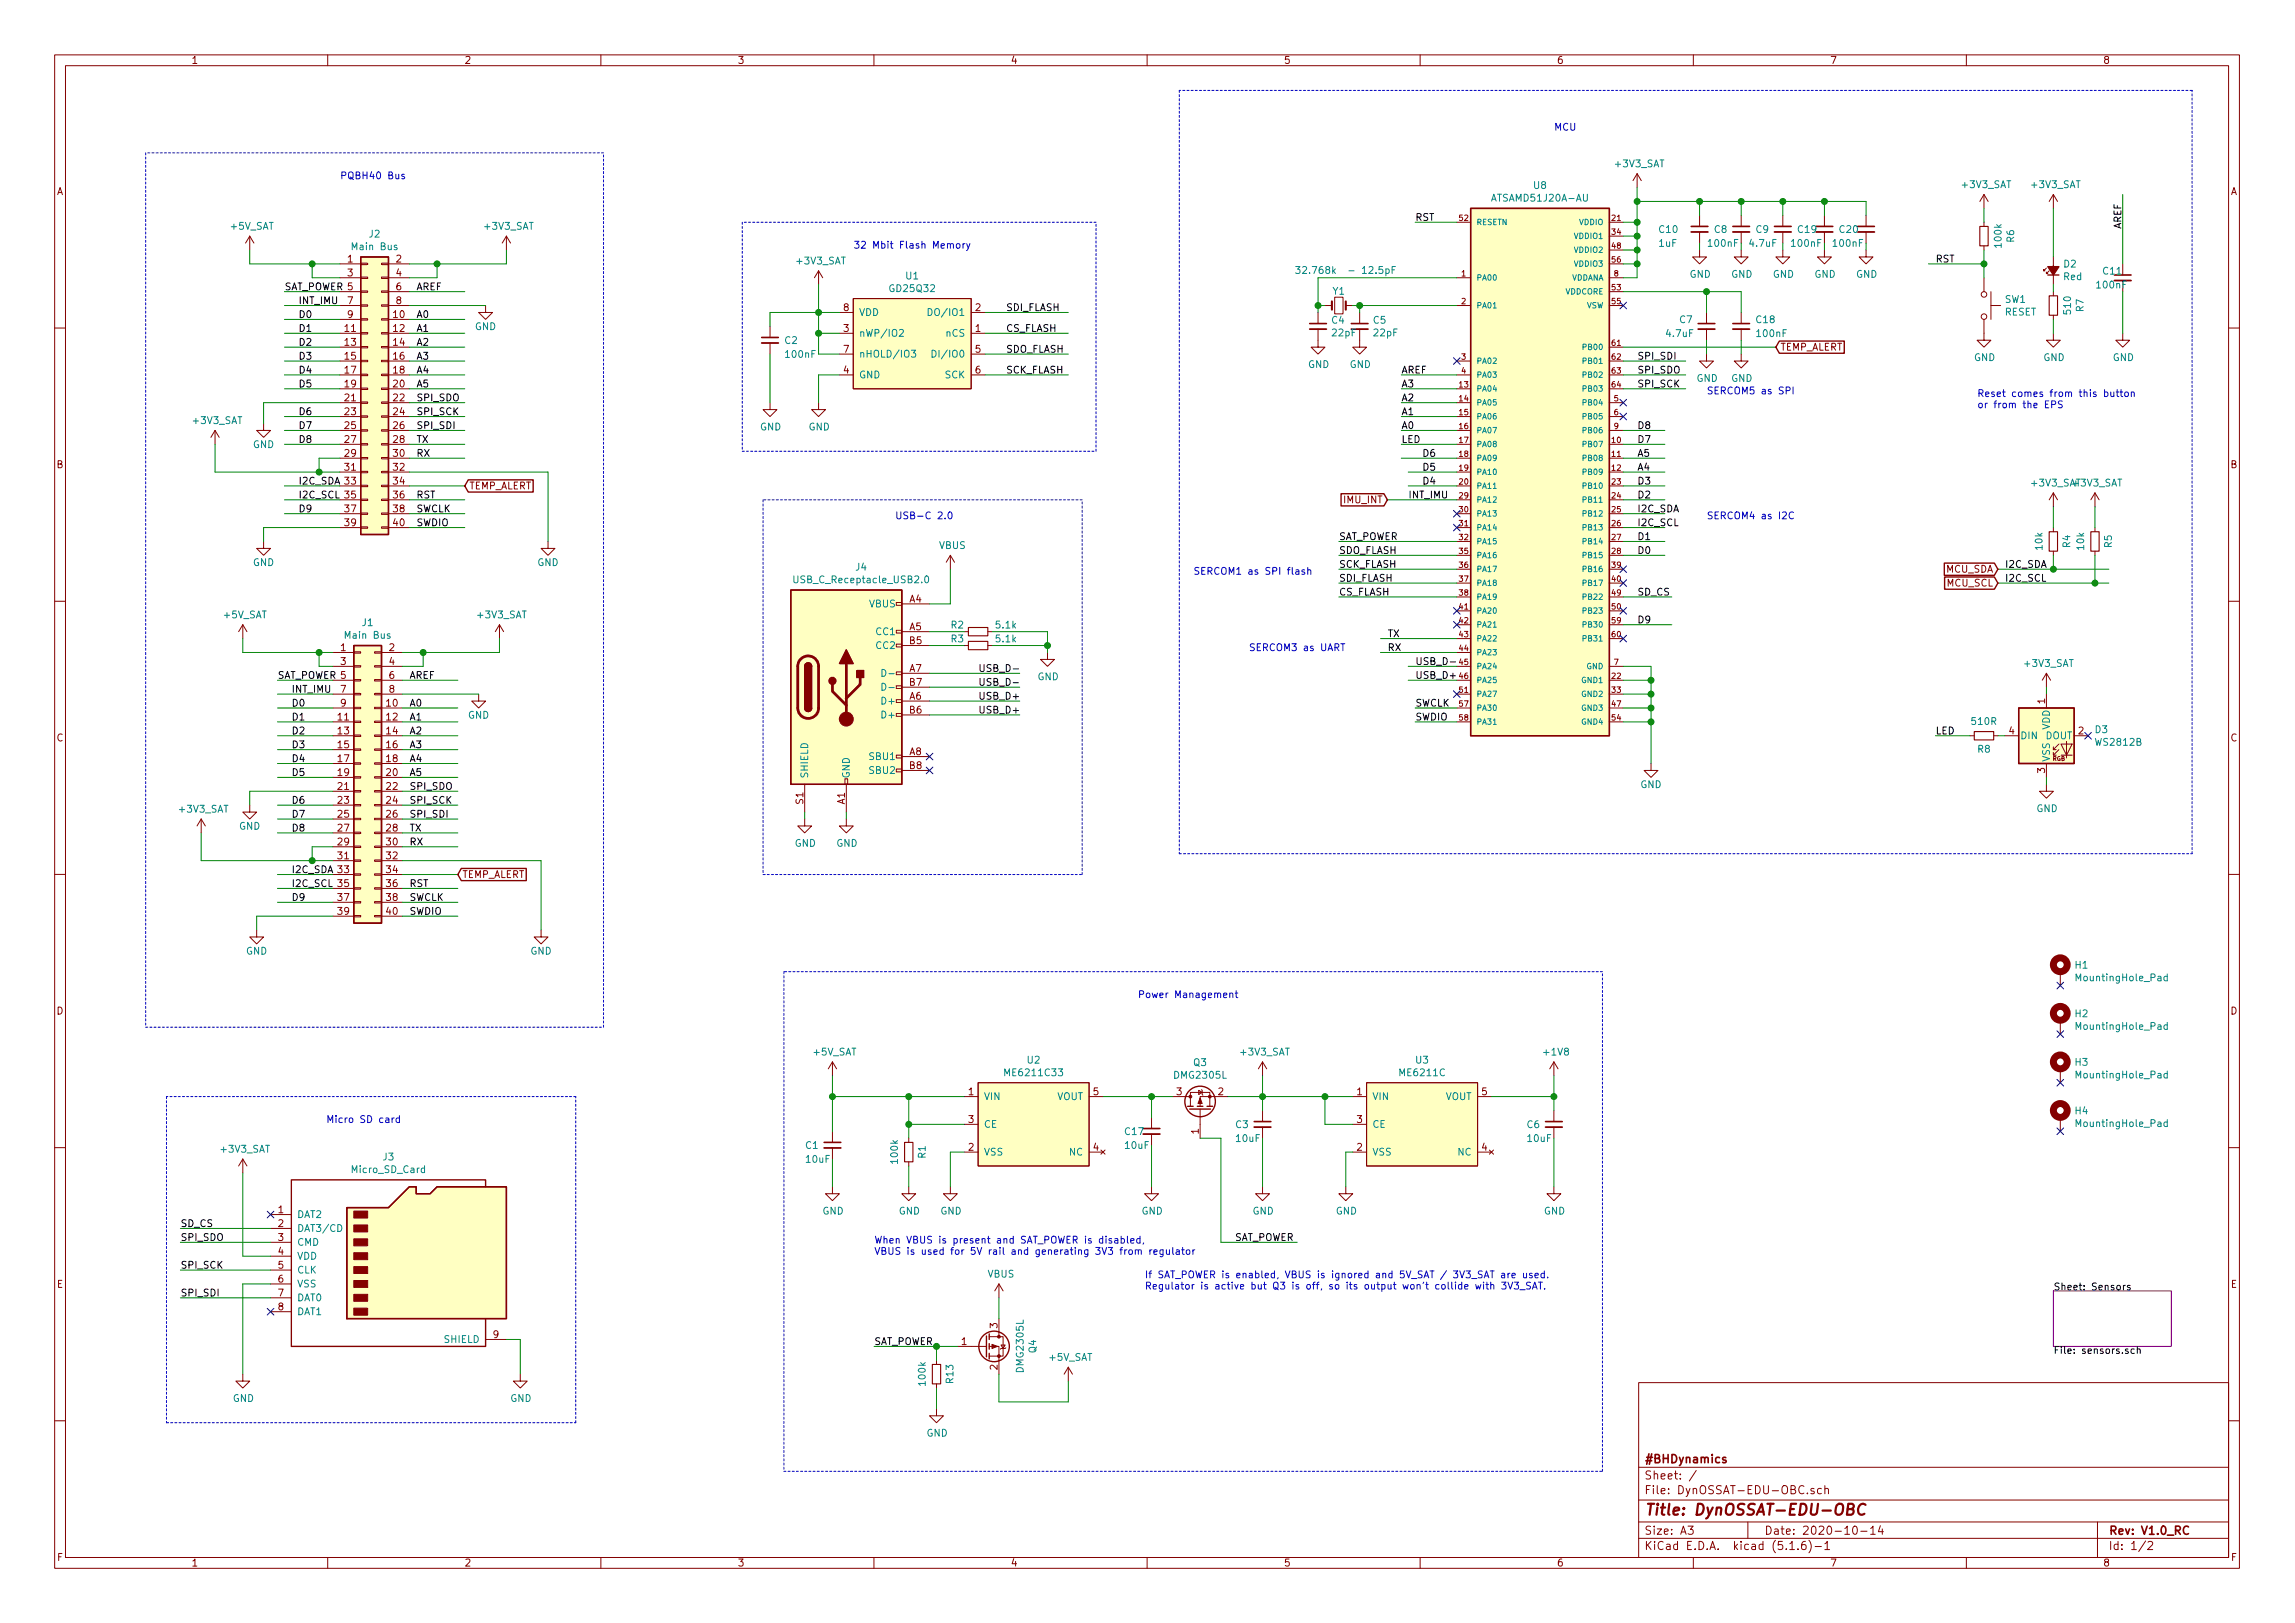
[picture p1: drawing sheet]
<svg xmlns="http://www.w3.org/2000/svg" width="420mm" height="297mm" viewBox="0 0 420 297" stroke-linecap="round" stroke-linejoin="round" font-family="sans-serif">
<defs><g id="words">
<text font-size="2.8" fill="#840000" x="301" y="277.3">Title: DynOSSAT-EDU-OBC</text>
<g font-size="2.1" fill="#840000">
<text x="301" y="267.8">#BHDynamics</text>
<text x="301" y="273.5">File: DynOSSAT-EDU-OBC.sch</text>
<text x="301" y="270.8">Sheet: /</text>
<text x="301" y="280.9">Size: A3</text>
<text x="323" y="280.9">Date: 2020-10-14</text>
<text x="386" y="280.9">Rev: V1.0_RC</text>
<text x="301" y="283.7">KiCad E.D.A. kicad (5.1.6)-1</text>
<text x="386" y="283.7">Id: 1/2</text>
</g>
<g font-size="1.8" fill="#840000">
<text x="35" y="11.7">1</text>
<text x="85" y="11.7">2</text>
<text x="135" y="11.7">3</text>
<text x="185" y="11.7">4</text>
<text x="235" y="11.7">5</text>
<text x="285" y="11.7">6</text>
<text x="335" y="11.7">7</text>
<text x="385" y="11.7">8</text>
<text x="10.4" y="35.7">A</text>
<text x="408.4" y="35.7">A</text>
<text x="63.7" y="48">1</text>
<text x="63.7" y="50.6">3</text>
<text x="72.5" y="48">2</text>
<text x="72.5" y="50.6">4</text>
<text x="72.5" y="53.1">6</text>
<text x="63.7" y="55.7">7</text>
<text x="63.7" y="58.2">9</text>
<text x="72.1" y="58.2">10</text>
<text x="72.5" y="55.7">8</text>
<text x="154.5" y="56.9">8</text>
<text x="178.6" y="56.9">2</text>
<text x="63.2" y="60.7">11</text>
<text x="63.2" y="63.3">13</text>
<text x="63.2" y="65.8">15</text>
<text x="72.1" y="60.7">12</text>
<text x="72.1" y="63.3">14</text>
<text x="72.1" y="65.8">16</text>
<text x="154.5" y="60.7">3</text>
<text x="154.5" y="64.6">7</text>
<text x="178.6" y="60.7">1</text>
<text x="178.6" y="64.6">5</text>
<text x="325.9" y="64.2">TEMP_ALERT</text>
<text x="63.2" y="68.4">17</text>
<text x="63.2" y="70.9">19</text>
<text x="72.1" y="68.4">18</text>
<text x="72.1" y="70.9">20</text>
<text x="154.5" y="68.4">4</text>
<text x="178.6" y="68.4">6</text>
<text x="63.2" y="73.4">21</text>
<text x="63.2" y="76">23</text>
<text x="72.1" y="73.4">22</text>
<text x="72.1" y="76">24</text>
<text x="63.2" y="78.5">25</text>
<text x="63.2" y="81.1">27</text>
<text x="63.2" y="83.6">29</text>
<text x="72.1" y="78.5">26</text>
<text x="72.1" y="81.1">28</text>
<text x="72.1" y="83.6">30</text>
<text x="10.4" y="85.7">B</text>
<text x="63.2" y="86.1">31</text>
<text x="72.1" y="86.1">32</text>
<text x="72.1" y="88.7">34</text>
<text x="85.9" y="89.6">TEMP_ALERT</text>
<text x="408.4" y="85.7">B</text>
<text x="63.2" y="91.2">35</text>
<text x="63.2" y="93.8">37</text>
<text x="72.1" y="91.2">36</text>
<text x="72.1" y="93.8">38</text>
<text x="246.1" y="92.1">IMU_INT</text>
<text x="63.2" y="96.3">39</text>
<text x="72.1" y="96.3">40</text>
<text x="356.2" y="104.8">MCU_SDA</text>
<text x="356.4" y="107.4">MCU_SCL</text>
<text x="166.5" y="110.3">A4</text>
<text x="62.4" y="119.2">1</text>
<text x="71.3" y="119.2">2</text>
<text x="166.5" y="115.4">A5</text>
<text x="166.5" y="117.9">B5</text>
<text x="62.4" y="121.7">3</text>
<text x="71.3" y="121.7">4</text>
<text x="71.3" y="124.2">6</text>
<text x="166.5" y="123">A7</text>
<text x="166.5" y="125.5">B7</text>
<text x="61.9" y="131.9">11</text>
<text x="62.4" y="126.8">7</text>
<text x="62.4" y="129.3">9</text>
<text x="70.8" y="129.3">10</text>
<text x="70.8" y="131.9">12</text>
<text x="71.3" y="126.8">8</text>
<text x="166.5" y="128.1">A6</text>
<text x="166.5" y="130.6">B6</text>
<text x="374.4" y="128.8" transform="rotate(-90 374.4 128.8)">1</text>
<text x="10.4" y="135.7">C</text>
<text x="61.9" y="134.4">13</text>
<text x="61.9" y="136.9">15</text>
<text x="70.8" y="134.4">14</text>
<text x="70.8" y="136.9">16</text>
<text x="367.8" y="134.4">4</text>
<text x="380.5" y="134.4">2</text>
<text x="408.4" y="135.7">C</text>
<text x="61.9" y="139.5">17</text>
<text x="61.9" y="142">19</text>
<text x="70.8" y="139.5">18</text>
<text x="70.8" y="142">20</text>
<text x="166.5" y="138.2">A8</text>
<text x="166.5" y="140.8">B8</text>
<text x="374.4" y="141.5" transform="rotate(-90 374.4 141.5)">3</text>
<text x="61.9" y="144.6">21</text>
<text x="61.9" y="147.1">23</text>
<text x="61.9" y="149.6">25</text>
<text x="70.8" y="144.6">22</text>
<text x="70.8" y="147.1">24</text>
<text x="70.8" y="149.6">26</text>
<text x="147.1" y="147.2" transform="rotate(-90 147.1 147.2)">S1</text>
<text x="154.7" y="147.2" transform="rotate(-90 154.7 147.2)">A1</text>
<text x="61.9" y="152.2">27</text>
<text x="61.9" y="154.7">29</text>
<text x="70.8" y="152.2">28</text>
<text x="70.8" y="154.7">30</text>
<text x="61.9" y="157.3">31</text>
<text x="70.8" y="157.3">32</text>
<text x="70.8" y="159.8">34</text>
<text x="84.6" y="160.7">TEMP_ALERT</text>
<text x="61.9" y="162.3">35</text>
<text x="61.9" y="164.9">37</text>
<text x="61.9" y="167.4">39</text>
<text x="70.8" y="162.3">36</text>
<text x="70.8" y="164.9">38</text>
<text x="70.8" y="167.4">40</text>
<text x="10.4" y="185.7">D</text>
<text x="408.4" y="185.7">D</text>
<text x="177.3" y="200.4">1</text>
<text x="200.2" y="200.4">5</text>
<text x="215.4" y="200.4">3</text>
<text x="223" y="200.4">2</text>
<text x="248.4" y="200.4">1</text>
<text x="271.3" y="200.4">5</text>
<text x="177.3" y="205.5">3</text>
<text x="219.5" y="207.5" transform="rotate(-90 219.5 207.5)">1</text>
<text x="248.4" y="205.5">3</text>
<text x="177.3" y="210.6">2</text>
<text x="200.2" y="210.6">4</text>
<text x="248.4" y="210.6">2</text>
<text x="271.3" y="210.6">4</text>
<text x="51" y="222">1</text>
<text x="51" y="224.6">2</text>
<text x="51" y="227.1">3</text>
<text x="51" y="229.7">4</text>
<text x="51" y="232.2">5</text>
<text x="10.4" y="235.7">E</text>
<text x="51" y="234.7">6</text>
<text x="51" y="237.3">7</text>
<text x="51" y="239.8">8</text>
<text x="408.4" y="235.7">E</text>
<text x="90.3" y="244.9">9</text>
<text x="182.6" y="243.1" transform="rotate(-90 182.6 243.1)">3</text>
<text x="176" y="246.2">1</text>
<text x="182.6" y="250.7" transform="rotate(-90 182.6 250.7)">2</text>
<text x="10.5" y="285.7">F</text>
<text x="35" y="286.7">1</text>
<text x="85" y="286.7">2</text>
<text x="135" y="286.7">3</text>
<text x="185" y="286.7">4</text>
<text x="235" y="286.7">5</text>
<text x="285" y="286.7">6</text>
<text x="335" y="286.7">7</text>
<text x="385" y="286.7">8</text>
<text x="408.5" y="285.7">F</text>
</g>
<g font-size="1.8" fill="#0000c2">
<text x="284.5" y="23.9">MCU</text>
<text x="62.2" y="32.8">PQBH40 Bus</text>
<text x="156.2" y="45.5">32 Mbit Flash Memory</text>
<text x="312.4" y="72.2">SERCOM5 as SPI</text>
<text x="361.9" y="72.7">Reset comes from this button</text>
<text x="361.9" y="74.7">or from the EPS</text>
<text x="163.8" y="95">USB-C 2.0</text>
<text x="312.4" y="95">SERCOM4 as I2C</text>
<text x="218.4" y="105.2">SERCOM1 as SPI flash</text>
<text x="228.6" y="119.2">SERCOM3 as UART</text>
<text x="208.3" y="182.7">Power Management</text>
<text x="59.7" y="205.5">Micro SD card</text>
<text x="160" y="227.6">When VBUS is present and SAT_POWER is disabled,</text>
<text x="160" y="229.7">VBUS is used for 5V rail and generating 3V3 from regulator</text>
<text x="209.5" y="233.9">If SAT_POWER is enabled, VBUS is ignored and 5V_SAT / 3V3_SAT are used.</text>
<text x="209.5" y="236">Regulator is active but Q3 is off, so its output won't collide with 3V3_SAT.</text>
</g>
<g font-size="1.8" fill="#008484">
<text x="280.8" y="34.6">U8</text>
<text x="295.8" y="30.6">+3V3_SAT</text>
<text x="359.3" y="34.4">+3V3_SAT</text>
<text x="372" y="34.4">+3V3_SAT</text>
<text x="273.5" y="36.9">ATSAMD51J20A-AU</text>
<text x="42.2" y="42">+5V_SAT</text>
<text x="64.6" y="45.8">Main Bus</text>
<text x="67.6" y="43.5">J2</text>
<text x="88.7" y="42">+3V3_SAT</text>
<text x="303.8" y="45.2">1uF</text>
<text x="303.8" y="42.6">C10</text>
<text x="312.9" y="45.2">100nF</text>
<text x="313.9" y="42.6">C8</text>
<text x="320.4" y="45.2">4.7uF</text>
<text x="321.5" y="42.6">C9</text>
<text x="328.1" y="45.2">100nF</text>
<text x="329.2" y="42.6">C19</text>
<text x="335.7" y="45.2">100nF</text>
<text x="336.8" y="42.6">C20</text>
<text x="366.4" y="45.2" transform="rotate(-90 366.4 45.2)">100k</text>
<text x="368.8" y="44.3" transform="rotate(-90 368.8 44.3)">R6</text>
<text x="145.9" y="48.4">+3V3_SAT</text>
<text x="163" y="53.5">GD25Q32</text>
<text x="165.9" y="51.1">U1</text>
<text x="239.3" y="50.1">32.768k - 12.5pF</text>
<text x="244" y="53.9">Y1</text>
<text x="309.3" y="50.8">GND</text>
<text x="316.9" y="50.8">GND</text>
<text x="324.6" y="50.8">GND</text>
<text x="332.2" y="50.8">GND</text>
<text x="339.8" y="50.8">GND</text>
<text x="377.8" y="51.3">Red</text>
<text x="377.9" y="49">D2</text>
<text x="384" y="52.8">100nF</text>
<text x="385.1" y="50.3">C11</text>
<text x="157.2" y="57.8">VDD</text>
<text x="170.8" y="57.8">DO/IO1</text>
<text x="243.8" y="59.2">C4</text>
<text x="251.5" y="59.2">C5</text>
<text x="307.5" y="59.1">C7</text>
<text x="321.6" y="59.1">C18</text>
<text x="367" y="57.7">RESET</text>
<text x="367.1" y="55.4">SW1</text>
<text x="379.1" y="57.4" transform="rotate(-90 379.1 57.4)">510</text>
<text x="381.5" y="57" transform="rotate(-90 381.5 57)">R7</text>
<text x="86.9" y="60.4">GND</text>
<text x="143.7" y="63">C2</text>
<text x="144" y="65.5">100nF</text>
<text x="157.2" y="61.6">nWP/IO2</text>
<text x="157.2" y="65.4">nHOLD/IO3</text>
<text x="171.7" y="65.4">DI/IO0</text>
<text x="173.3" y="61.6">nCS</text>
<text x="244" y="61.6">22pF</text>
<text x="251.6" y="61.6">22pF</text>
<text x="305.2" y="61.7">4.7uF</text>
<text x="321.8" y="61.7">100nF</text>
<text x="157.2" y="69.3">GND</text>
<text x="173.1" y="69.3">SCK</text>
<text x="239.5" y="67.3">GND</text>
<text x="247.1" y="67.3">GND</text>
<text x="310.6" y="69.9">GND</text>
<text x="316.9" y="69.9">GND</text>
<text x="361.4" y="66.1">GND</text>
<text x="374.1" y="66.1">GND</text>
<text x="386.8" y="66.1">GND</text>
<text x="35.4" y="77.6">+3V3_SAT</text>
<text x="46.3" y="82">GND</text>
<text x="139.1" y="78.8">GND</text>
<text x="148" y="78.8">GND</text>
<text x="372" y="89">+3V3_SAT</text>
<text x="379.6" y="89">+3V3_SAT</text>
<text x="171.9" y="100.5">VBUS</text>
<text x="373.9" y="100.6" transform="rotate(-90 373.9 100.6)">10k</text>
<text x="379" y="100.2" transform="rotate(-90 379 100.2)">R4</text>
<text x="381.6" y="100.6" transform="rotate(-90 381.6 100.6)">10k</text>
<text x="386.6" y="100.2" transform="rotate(-90 386.6 100.2)">R5</text>
<text x="46.3" y="103.6">GND</text>
<text x="98.4" y="103.6">GND</text>
<text x="145.9" y="106.7">USB_C_Receptacle_USB2.0</text>
<text x="156.7" y="104.4">J4</text>
<text x="41" y="113.2">+5V_SAT</text>
<text x="87.5" y="113.2">+3V3_SAT</text>
<text x="159.2" y="111.2">VBUS</text>
<text x="63.4" y="116.9">Main Bus</text>
<text x="66.3" y="114.6">J1</text>
<text x="160.6" y="116.2">CC1</text>
<text x="160.6" y="118.8">CC2</text>
<text x="174.1" y="115">R2</text>
<text x="174.1" y="117.6">R3</text>
<text x="182.4" y="115">5.1k</text>
<text x="182.4" y="117.6">5.1k</text>
<text x="189.9" y="124.5">GND</text>
<text x="370.7" y="122.1">+3V3_SAT</text>
<text x="85.7" y="131.5">GND</text>
<text x="161.8" y="128.9">D+</text>
<text x="161.8" y="131.5">D+</text>
<text x="361.1" y="132.7">510R</text>
<text x="362.1" y="137.8">R8</text>
<text x="369.8" y="135.3">DIN</text>
<text x="374.5" y="135.3">DOUT</text>
<text x="375.3" y="133.6" transform="rotate(-90 375.3 133.6)">VDD</text>
<text x="383.6" y="134.2">D3</text>
<text x="383.8" y="136.5">WS2812B</text>
<text x="148" y="142.5" transform="rotate(-90 148 142.5)">SHIELD</text>
<text x="155.6" y="142.5" transform="rotate(-90 155.6 142.5)">GND</text>
<text x="159.4" y="139.1">SBU1</text>
<text x="159.4" y="141.6">SBU2</text>
<text x="375.3" y="139.5" transform="rotate(-90 375.3 139.5)">VSS</text>
<text x="32.9" y="148.7">+3V3_SAT</text>
<text x="300.3" y="144.2">GND</text>
<text x="372.8" y="148.6">GND</text>
<text x="43.8" y="151.9">GND</text>
<text x="145.5" y="155">GND</text>
<text x="153.1" y="155">GND</text>
<text x="45" y="174.7">GND</text>
<text x="97.1" y="174.7">GND</text>
<text x="380" y="177.3">H1</text>
<text x="380.4" y="179.6">MountingHole_Pad</text>
<text x="380" y="186.2">H2</text>
<text x="380.4" y="188.5">MountingHole_Pad</text>
<text x="148.9" y="193.2">+5V_SAT</text>
<text x="184.3" y="197">ME6211C33</text>
<text x="188.1" y="194.7">U2</text>
<text x="215.1" y="197.4">DMG2305L</text>
<text x="218.5" y="195.1">Q3</text>
<text x="227.2" y="193.2">+3V3_SAT</text>
<text x="256.4" y="197">ME6211C</text>
<text x="259.2" y="194.7">U3</text>
<text x="282.8" y="193.2">+1V8</text>
<text x="380" y="195.1">H3</text>
<text x="380.4" y="197.4">MountingHole_Pad</text>
<text x="180.1" y="201.3">VIN</text>
<text x="193.5" y="201.3">VOUT</text>
<text x="251.2" y="201.3">VIN</text>
<text x="264.6" y="201.3">VOUT</text>
<text x="380" y="203.9">H4</text>
<text x="180.1" y="206.4">CE</text>
<text x="206" y="207.7">C17</text>
<text x="226.3" y="206.5">C3</text>
<text x="226.4" y="209">10uF</text>
<text x="251.2" y="206.4">CE</text>
<text x="279.6" y="206.5">C6</text>
<text x="279.7" y="209">10uF</text>
<text x="380.4" y="206.3">MountingHole_Pad</text>
<text x="40.5" y="211">+3V3_SAT</text>
<text x="64.5" y="214.7">Micro_SD_Card</text>
<text x="70.2" y="212.4">J3</text>
<text x="147.5" y="210.3">C1</text>
<text x="147.7" y="212.8">10uF</text>
<text x="164.4" y="212.8" transform="rotate(-90 164.4 212.8)">100k</text>
<text x="169.5" y="212" transform="rotate(-90 169.5 212)">R1</text>
<text x="180.1" y="211.5">VSS</text>
<text x="195.8" y="211.5">NC</text>
<text x="206.1" y="210.3">10uF</text>
<text x="251.2" y="211.5">VSS</text>
<text x="266.9" y="211.5">NC</text>
<text x="54.4" y="222.9">DAT2</text>
<text x="54.4" y="225.5">DAT3/CD</text>
<text x="150.6" y="222.3">GND</text>
<text x="164.5" y="222.3">GND</text>
<text x="172.2" y="222.3">GND</text>
<text x="209" y="222.3">GND</text>
<text x="229.3" y="222.3">GND</text>
<text x="244.6" y="222.3">GND</text>
<text x="282.7" y="222.3">GND</text>
<text x="54.4" y="228">CMD</text>
<text x="54.4" y="230.5">VDD</text>
<text x="54.4" y="233.1">CLK</text>
<text x="180.8" y="233.8">VBUS</text>
<text x="54.4" y="235.6">VSS</text>
<text x="54.4" y="238.2">DAT0</text>
<text x="54.4" y="240.7">DAT1</text>
<text x="81.4" y="245.8">SHIELD</text>
<text x="187.4" y="251" transform="rotate(-90 187.4 251)">DMG2305L</text>
<text x="189.7" y="247.6" transform="rotate(-90 189.7 247.6)">Q4</text>
<text x="192.1" y="249.1">+5V_SAT</text>
<text x="42.6" y="256.6">GND</text>
<text x="93.4" y="256.6">GND</text>
<text x="169.5" y="253.5" transform="rotate(-90 169.5 253.5)">100k</text>
<text x="174.5" y="253.1" transform="rotate(-90 174.5 253.1)">R13</text>
<text x="169.6" y="262.9">GND</text>
</g>
<g font-size="1.8">
<text x="259.1" y="40.4">RST</text>
<text x="388.4" y="41.9" transform="rotate(-90 388.4 41.9)">AREF</text>
<text x="52.1" y="53.1">SAT_POWER 5</text>
<text x="76.2" y="53.1">AREF</text>
<text x="354.3" y="48">RST</text>
<text x="54.6" y="55.7">INT_IMU</text>
<text x="54.6" y="58.2">D0</text>
<text x="76.2" y="58.2">A0</text>
<text x="184.1" y="56.9">SDI_FLASH</text>
<text x="54.6" y="60.7">D1</text>
<text x="54.6" y="65.8">D3</text>
<text x="54.6" y="63.3">D2</text>
<text x="76.2" y="60.7">A1</text>
<text x="76.2" y="63.3">A2</text>
<text x="76.2" y="65.8">A3</text>
<text x="184.1" y="60.7">CS_FLASH</text>
<text x="184.1" y="64.6">SDO_FLASH</text>
<text x="299.7" y="65.8">SPI_SDI</text>
<text x="54.6" y="70.9">D5</text>
<text x="54.6" y="68.4">D4</text>
<text x="76.2" y="68.4">A4</text>
<text x="76.2" y="70.9">A5</text>
<text x="184.1" y="68.4">SCK_FLASH</text>
<text x="256.5" y="70.9">A3</text>
<text x="256.5" y="68.4">AREF</text>
<text x="299.7" y="70.9">SPI_SCK</text>
<text x="299.7" y="68.4">SPI_SDO</text>
<text x="54.6" y="76">D6</text>
<text x="76.2" y="76">SPI_SCK</text>
<text x="76.2" y="73.4">SPI_SDO</text>
<text x="256.5" y="76">A1</text>
<text x="256.5" y="73.4">A2</text>
<text x="54.6" y="81.1">D8</text>
<text x="54.6" y="78.5">D7</text>
<text x="76.2" y="78.5">SPI_SDI</text>
<text x="76.2" y="81.1">TX</text>
<text x="76.2" y="83.6">RX</text>
<text x="256.5" y="78.5">A0</text>
<text x="256.5" y="81.1">LED</text>
<text x="260.3" y="83.6">D6</text>
<text x="299.7" y="81.1">D7</text>
<text x="299.7" y="78.5">D8</text>
<text x="299.7" y="83.6">A5</text>
<text x="54.6" y="88.7">I2C_SDA 33</text>
<text x="260.3" y="86.1">D5</text>
<text x="260.3" y="88.7">D4</text>
<text x="299.7" y="88.7">D3</text>
<text x="299.7" y="86.1">A4</text>
<text x="54.6" y="91.2">I2C_SCL</text>
<text x="54.6" y="93.8">D9</text>
<text x="76.2" y="93.8">SWCLK</text>
<text x="76.2" y="91.2">RST</text>
<text x="257.8" y="91.2">INT_IMU</text>
<text x="299.7" y="93.8">I2C_SDA</text>
<text x="299.7" y="91.2">D2</text>
<text x="76.2" y="96.3">SWDIO</text>
<text x="245.1" y="101.4">SDO_FLASH</text>
<text x="245.1" y="98.8">SAT_POWER</text>
<text x="299.7" y="98.8">D1</text>
<text x="299.7" y="101.4">D0</text>
<text x="299.7" y="96.3">I2C_SCL</text>
<text x="245.1" y="103.9">SCK_FLASH</text>
<text x="245.1" y="106.5">SDI_FLASH</text>
<text x="367" y="106.5">I2C_SCL</text>
<text x="367" y="103.9">I2C_SDA</text>
<text x="245.1" y="109">CS_FLASH</text>
<text x="299.7" y="109">SD_CS</text>
<text x="254" y="119.2">RX</text>
<text x="254" y="116.6">TX</text>
<text x="299.7" y="114.1">D9</text>
<text x="50.8" y="124.2">SAT_POWER 5</text>
<text x="74.9" y="124.2">AREF</text>
<text x="179.1" y="125.5">USB_D-</text>
<text x="179.1" y="123">USB_D-</text>
<text x="259.1" y="121.7">USB_D-</text>
<text x="259.1" y="124.2">USB_D+</text>
<text x="53.3" y="126.8">INT_IMU</text>
<text x="53.3" y="129.3">D0</text>
<text x="53.3" y="131.9">D1</text>
<text x="74.9" y="131.9">A1</text>
<text x="74.9" y="129.3">A0</text>
<text x="179.1" y="130.6">USB_D+</text>
<text x="179.1" y="128.1">USB_D+</text>
<text x="259.1" y="131.9">SWDIO</text>
<text x="259.1" y="129.3">SWCLK</text>
<text x="53.3" y="136.9">D3</text>
<text x="53.3" y="134.4">D2</text>
<text x="74.9" y="134.4">A2</text>
<text x="74.9" y="136.9">A3</text>
<text x="354.3" y="134.4">LED</text>
<text x="53.3" y="139.5">D4</text>
<text x="53.3" y="142">D5</text>
<text x="74.9" y="142">A5</text>
<text x="74.9" y="139.5">A4</text>
<text x="53.3" y="149.6">D7</text>
<text x="53.3" y="147.1">D6</text>
<text x="74.9" y="147.1">SPI_SCK</text>
<text x="74.9" y="149.6">SPI_SDI</text>
<text x="74.9" y="144.6">SPI_SDO</text>
<text x="53.3" y="152.2">D8</text>
<text x="74.9" y="154.7">RX</text>
<text x="74.9" y="152.2">TX</text>
<text x="53.3" y="159.8">I2C_SDA 33</text>
<text x="53.3" y="162.3">I2C_SCL</text>
<text x="53.3" y="164.9">D9</text>
<text x="74.9" y="164.9">SWCLK</text>
<text x="74.9" y="167.4">SWDIO</text>
<text x="74.9" y="162.3">RST</text>
<text x="33" y="224.6">SD_CS</text>
<text x="33" y="227.1">SPI_SDO</text>
<text x="226.1" y="227.1">SAT_POWER</text>
<text x="33" y="232.2">SPI_SCK</text>
<text x="33" y="237.3">SPI_SDI</text>
<text x="375.9" y="236.2">Sheet: Sensors</text>
<text x="160" y="246.2">SAT_POWER</text>
<text x="375.9" y="247.8">File: sensors.sch</text>
</g>
<g font-size="1.4" fill="#840000">
<text x="267.2" y="40.4">52</text>
<text x="295.1" y="40.4">21</text>
<text x="295.1" y="43">34</text>
<text x="295.1" y="45.5">48</text>
<text x="267.6" y="50.6">1</text>
<text x="295.1" y="53.1">53</text>
<text x="295.1" y="48">56</text>
<text x="295.5" y="50.6">8</text>
<text x="267.6" y="55.7">2</text>
<text x="295.1" y="55.7">55</text>
<text x="267.6" y="65.8">3</text>
<text x="295.1" y="63.3">61</text>
<text x="295.1" y="65.8">62</text>
<text x="267.2" y="70.9">13</text>
<text x="267.6" y="68.4">4</text>
<text x="295.1" y="68.4">63</text>
<text x="295.1" y="70.9">64</text>
<text x="267.2" y="73.4">14</text>
<text x="267.2" y="76">15</text>
<text x="295.5" y="73.4">5</text>
<text x="295.5" y="76">6</text>
<text x="267.2" y="78.5">16</text>
<text x="267.2" y="81.1">17</text>
<text x="267.2" y="83.6">18</text>
<text x="295.1" y="81.1">10</text>
<text x="295.1" y="83.6">11</text>
<text x="295.5" y="78.5">9</text>
<text x="267.2" y="86.1">19</text>
<text x="267.2" y="88.7">20</text>
<text x="295.1" y="86.1">12</text>
<text x="295.1" y="88.7">23</text>
<text x="267.2" y="91.2">29</text>
<text x="267.2" y="93.8">30</text>
<text x="295.1" y="91.2">24</text>
<text x="295.1" y="93.8">25</text>
<text x="267.2" y="96.3">31</text>
<text x="267.2" y="98.8">32</text>
<text x="267.2" y="101.4">35</text>
<text x="295.1" y="96.3">26</text>
<text x="295.1" y="98.8">27</text>
<text x="295.1" y="101.4">28</text>
<text x="267.2" y="103.9">36</text>
<text x="267.2" y="106.5">37</text>
<text x="295.1" y="103.9">39</text>
<text x="295.1" y="106.5">40</text>
<text x="267.2" y="109">38</text>
<text x="267.2" y="111.5">41</text>
<text x="295.1" y="109">49</text>
<text x="295.1" y="111.5">50</text>
<text x="267.2" y="114.1">42</text>
<text x="267.2" y="116.6">43</text>
<text x="267.2" y="119.2">44</text>
<text x="295.1" y="114.1">59</text>
<text x="295.1" y="116.6">60</text>
<text x="267.2" y="121.7">45</text>
<text x="267.2" y="124.2">46</text>
<text x="295.1" y="124.2">22</text>
<text x="295.5" y="121.7">7</text>
<text x="267.2" y="126.8">51</text>
<text x="267.2" y="129.3">57</text>
<text x="267.2" y="131.9">58</text>
<text x="295.1" y="126.8">33</text>
<text x="295.1" y="129.3">47</text>
<text x="295.1" y="131.9">54</text>
</g>
<g font-size="1.4" fill="#008484">
<text x="270.3" y="41.2">RESETN</text>
<text x="289.2" y="41.2">VDDIO</text>
<text x="288.4" y="43.7">VDDIO1</text>
<text x="288.4" y="46.3">VDDIO2</text>
<text x="270.3" y="51.3">PA00</text>
<text x="286.5" y="53.9">VDDCORE</text>
<text x="287.6" y="51.3">VDDANA</text>
<text x="288.4" y="48.8">VDDIO3</text>
<text x="270.3" y="56.4">PA01</text>
<text x="290.4" y="56.4">VSW</text>
<text x="290.1" y="64">PB00</text>
<text x="270.3" y="71.7">PA04</text>
<text x="270.3" y="66.6">PA02</text>
<text x="270.3" y="69.1">PA03</text>
<text x="290.1" y="66.6">PB01</text>
<text x="290.1" y="69.1">PB02</text>
<text x="290.1" y="71.7">PB03</text>
<text x="270.3" y="74.2">PA05</text>
<text x="270.3" y="76.7">PA06</text>
<text x="290.1" y="74.2">PB04</text>
<text x="290.1" y="76.7">PB05</text>
<text x="270.3" y="79.3">PA07</text>
<text x="270.3" y="81.8">PA08</text>
<text x="290.1" y="81.8">PB07</text>
<text x="290.1" y="79.3">PB06</text>
<text x="270.3" y="84.4">PA09</text>
<text x="270.3" y="86.9">PA10</text>
<text x="270.3" y="89.4">PA11</text>
<text x="290.1" y="84.4">PB08</text>
<text x="290.1" y="86.9">PB09</text>
<text x="290.1" y="89.4">PB10</text>
<text x="270.3" y="92">PA12</text>
<text x="270.3" y="94.5">PA13</text>
<text x="290.1" y="92">PB11</text>
<text x="290.1" y="94.5">PB12</text>
<text x="270.3" y="97.1">PA14</text>
<text x="270.3" y="99.6">PA15</text>
<text x="290.1" y="97.1">PB13</text>
<text x="290.1" y="99.6">PB14</text>
<text x="270.3" y="102.1">PA16</text>
<text x="270.3" y="104.7">PA17</text>
<text x="270.3" y="107.2">PA18</text>
<text x="290.1" y="102.1">PB15</text>
<text x="290.1" y="104.7">PB16</text>
<text x="290.1" y="107.2">PB17</text>
<text x="270.3" y="109.8">PA19</text>
<text x="270.3" y="112.3">PA20</text>
<text x="290.1" y="109.8">PB22</text>
<text x="290.1" y="112.3">PB23</text>
<text x="270.3" y="114.8">PA21</text>
<text x="270.3" y="117.4">PA22</text>
<text x="270.3" y="119.9">PA23</text>
<text x="290.1" y="114.8">PB30</text>
<text x="290.1" y="117.4">PB31</text>
<text x="270.3" y="122.5">PA24</text>
<text x="270.3" y="125">PA25</text>
<text x="289.7" y="125">GND1</text>
<text x="290.5" y="122.5">GND</text>
<text x="270.3" y="127.5">PA27</text>
<text x="270.3" y="130.1">PA30</text>
<text x="289.7" y="127.5">GND2</text>
<text x="289.7" y="130.1">GND3</text>
<text x="270.3" y="132.6">PA31</text>
<text x="289.7" y="132.6">GND4</text>
</g>
<text font-size="1.1" fill="#840000" x="375.8" y="139.3">RGB</text>
</g></defs>
<g fill="none" stroke="#840000" stroke-width=".18">
<path d="M10 10h400v277h-400zM12 12h396v273.1h-396zM60 10v2M110 10v2M160 10v2M210 10v2M260 10v2M310 10v2M360 10v2M299.7 31.8l-.7 1.3M299.7 31.8v2.5M299.7 31.8l.8 1.3"/>
<path d="M311.1 39.4v2M318.8 39.4v2M326.4 39.4v2M334 39.4v2M341.6 39.4v2M363.2 35.6v2.5M363.2 35.6l-.7 1.3M363.2 35.6l.8 1.3M375.9 35.6v2.5M375.9 35.6l-.7 1.3M375.9 35.6l.8 1.3M45.7 43.2l-.7 1.3"/>
<path d="M45.7 43.2v2.6M45.7 43.2l.8 1.3M62.2 48.3h3.8M62.2 58.5h3.8M62.2 50.8h3.8M62.2 53.4h3.8M62.2 55.9h3.8M66 58.3h1.3v.3h-1.3zM66 55.8h1.3v.2h-1.3zM66 53.2h1.3v.3h-1.3zM66 50.7h1.3v.3h-1.3zM66 48.2h1.3v.2h-1.3z"/>
<path d="M69.8 58.3h1.3v.3h-1.3zM69.8 55.8h1.3v.2h-1.3zM69.8 53.2h1.3v.3h-1.3zM69.8 50.7h1.3v.3h-1.3zM69.8 48.2h1.3v.2h-1.3zM71.1 48.3h3.8M71.1 58.5h3.8M71.1 50.8h3.8M71.1 53.4h3.8M71.1 55.9h3.8M88.9 55.9v1.3h1.3l-1.3 1.3-1.3-1.3h1.3M92.7 43.2l-.8 1.3"/>
<path d="M92.7 43.2v2.6M92.7 43.2l.8 1.3M141 59.7v2.1M149.9 49.6l-.8 1.2M149.9 49.6v2.5M149.9 49.6l.7 1.2M153.7 57.2h2.5M156.2 54.6h21.6v16.6h-21.6zM177.8 57.2h2.5M241.3 57.2v2M242.6 55.9h1.2M244.3 54.4h1.6v3h-1.6z"/>
<path d="M246.4 55.9h1.2M248.9 57.2v2M266.7 50.8h2.5M266.7 55.9h2.5M266.7 40.7h2.5M294.6 48.3h2.6M294.6 50.8h2.6M294.6 53.4h2.6M294.6 55.9h2.6M294.6 40.7h2.6M294.6 43.2h2.6M294.6 45.8h2.6"/>
<path d="M311.1 45.8v1.2h1.3l-1.3 1.3-1.2-1.3h1.2M311.1 42.5v2M312.4 57.2v2M318.8 45.8v1.2h1.2l-1.2 1.3-1.3-1.3h1.3M318.8 42.5v2M318.8 57.2v2M326.4 45.8v1.2h1.3l-1.3 1.3-1.3-1.3h1.3M326.4 42.5v2M334 45.8v1.2h1.3l-1.3 1.3-1.3-1.3h1.3M334 42.5v2M341.6 45.8v1.2h1.3l-1.3 1.3-1.2-1.3h1.2M341.6 42.5v2"/>
<path d="M363.2 58.5v3.8h1.3l-1.3 1.2-1.3-1.2h1.3M363.2 40.7v.7M363.2 45v.8M363.2 50.8v2.6M364.5 55.9h1.8M364.5 53.4v5.1M374.6 49.1l-.5 .5v-.3v.3h.3M375.2 49.6l-.6 .5v-.3v.3h.3M375.9 47v5.1M375.9 53.4v.7M375.9 57.7v.8M388.6 48.3v2"/>
<path d="M10 60h2M39.4 78.8l-.8 1.2M39.4 78.8v2.5M39.4 78.8l.7 1.2M48.3 77.5v1.3h1.2l-1.2 1.2-1.3-1.2h1.3M62.2 61h3.8M62.2 63.5h3.8M62.2 66.1h3.8M62.2 68.6h3.8M62.2 71.2h3.8M62.2 73.7h3.8M62.2 76.2h3.8"/>
<path d="M62.2 78.8h3.8M66 76.1h1.3v.3h-1.3zM66 78.6h1.3v.3h-1.3zM66 73.6h1.3v.2h-1.3zM66 68.5h1.3v.2h-1.3zM66 65.9h1.3v.3h-1.3zM66 63.4h1.3v.3h-1.3zM66 60.9h1.3v.2h-1.3zM66 71h1.3v.3h-1.3zM69.8 76.1h1.3v.3h-1.3zM69.8 78.6h1.3v.3h-1.3zM69.8 73.6h1.3v.2h-1.3z"/>
<path d="M69.8 68.5h1.3v.2h-1.3zM69.8 65.9h1.3v.3h-1.3zM69.8 63.4h1.3v.3h-1.3zM69.8 60.9h1.3v.2h-1.3zM69.8 71h1.3v.3h-1.3zM71.1 61h3.8M71.1 63.5h3.8M71.1 66.1h3.8M71.1 68.6h3.8M71.1 71.2h3.8M71.1 73.7h3.8M71.1 76.2h3.8"/>
<path d="M71.1 78.8h3.8M141 73.7v1.3h1.2l-1.2 1.2-1.3-1.2h1.3M141 62.8v2M149.9 73.7v1.3h1.2l-1.2 1.2-1.3-1.2h1.3M153.7 61h2.5M153.7 68.6h2.5M153.7 64.8h2.5M177.8 61h2.5M177.8 68.6h2.5M177.8 64.8h2.5M241.3 60.2v3.3h1.3l-1.3 1.3-1.3-1.3h1.3M248.9 60.2v3.3h1.3l-1.3 1.3-1.3-1.3h1.3"/>
<path d="M266.7 66.1h2.5M266.7 68.6h2.5M266.7 71.2h2.5M266.7 73.7h2.5M266.7 76.2h2.5M266.7 78.8h2.5M294.6 63.5h2.6M294.6 66.1h2.6M294.6 68.6h2.6M294.6 71.2h2.6M294.6 73.7h2.6M294.6 76.2h2.6"/>
<path d="M294.6 78.8h2.6M312.4 64.8v1.3h1.3l-1.3 1.2-1.3-1.2h1.3M312.4 60.2v2.1M318.8 64.8v1.3h1.2l-1.2 1.2-1.3-1.2h1.3M318.8 60.2v2.1M375.9 61v1.3h1.3l-1.3 1.2-1.3-1.2h1.3M388.6 61v1.3h1.3l-1.3 1.2-1.3-1.2h1.3M408 60h2M48.3 99.1v1.3h1.2l-1.2 1.2-1.3-1.2h1.3M62.2 81.3h3.8M62.2 83.9h3.8M62.2 86.4h3.8"/>
<path d="M62.2 88.9h3.8M62.2 91.5h3.8M62.2 94h3.8M62.2 96.6h3.8M66 81.2h1.3v.2h-1.3zM66 83.7h1.3v.3h-1.3zM66 86.3h1.3v.2h-1.3zM66 88.8h1.3v.3h-1.3zM66 91.3h1.3v.3h-1.3zM66 93.9h1.3v.2h-1.3zM66 96.4h1.3v.3h-1.3zM69.8 81.2h1.3v.2h-1.3z"/>
<path d="M69.8 83.7h1.3v.3h-1.3zM69.8 86.3h1.3v.2h-1.3zM69.8 88.8h1.3v.3h-1.3zM69.8 91.3h1.3v.3h-1.3zM69.8 93.9h1.3v.2h-1.3zM69.8 96.4h1.3v.3h-1.3zM71.1 81.3h3.8M71.1 83.9h3.8M71.1 86.4h3.8M71.1 88.9h3.8M71.1 91.5h3.8M71.1 94h3.8"/>
<path d="M71.1 96.6h3.8M100.3 99.1v1.3h1.3l-1.3 1.2-1.2-1.2h1.2M266.7 81.3h2.5M266.7 83.9h2.5M266.7 86.4h2.5M266.7 88.9h2.5M266.7 91.5h2.5M266.7 94h2.5M266.7 96.6h2.5M266.7 99.1h2.5M294.6 81.3h2.6M294.6 83.9h2.6"/>
<path d="M294.6 86.4h2.6M294.6 88.9h2.6M294.6 91.5h2.6M294.6 94h2.6M294.6 96.6h2.6M294.6 99.1h2.6M375.9 90.2v2.5M375.9 96.6v.7M375.9 90.2l-.7 1.3M375.9 90.2l.8 1.3M383.5 90.2v2.5M383.5 96.6v.7"/>
<path d="M383.5 90.2l-.7 1.3M383.5 90.2l.8 1.3M10 110h2M44.4 114.3l-.7 1.3M44.4 114.3v2.6M44.4 114.3l.8 1.3M61 119.4h3.8M64.8 119.3h1.2v.2h-1.2zM68.6 119.3h1.2v.2h-1.2zM69.8 119.4h3.9M91.4 114.3l-.7 1.3M91.4 114.3v2.6"/>
<path d="M91.4 114.3l.8 1.3M164.1 117.9h1v.5h-1zM164.1 115.4h1v.5h-1zM164.1 110.3h1v.5h-1zM165.1 115.6h5.1M165.1 118.1h5.1M165.1 110.5h5.1M174 101.6l-.8 1.3M174 101.6v2.6M174 101.6l.8 1.3M176.5 115.6h.8M176.5 118.1h.8"/>
<path d="M180.8 115.6h.8M180.8 118.1h.8M191.8 119.4v1.3h1.2l-1.2 1.3-1.3-1.3h1.3M266.7 119.4h2.5M266.7 101.6h2.5M266.7 104.2h2.5M266.7 106.7h2.5M266.7 109.3h2.5M266.7 111.8h2.5M266.7 114.3h2.5M266.7 116.9h2.5M294.6 101.6h2.6"/>
<path d="M294.6 104.2h2.6M294.6 106.7h2.6M294.6 109.3h2.6M294.6 111.8h2.6M294.6 114.3h2.6M294.6 116.9h2.6M375.9 100.9v.7M383.5 100.9v.7M408 110h2M61 134.7h3.8M61 137.2h3.8M61 129.6h3.8"/>
<path d="M61 132.1h3.8M61 139.7h3.8M61 122h3.8M61 124.5h3.8M61 127h3.8M64.8 139.6h1.2v.3h-1.2zM64.8 137.1h1.2v.2h-1.2zM64.8 134.5h1.2v.3h-1.2zM64.8 132h1.2v.2h-1.2zM64.8 129.4h1.2v.3h-1.2zM64.8 126.9h1.2v.3h-1.2zM64.8 124.4h1.2v.2h-1.2z"/>
<path d="M64.8 121.8h1.2v.3h-1.2zM68.6 139.6h1.2v.3h-1.2zM68.6 137.1h1.2v.2h-1.2zM68.6 134.5h1.2v.3h-1.2zM68.6 132h1.2v.2h-1.2zM68.6 129.4h1.2v.3h-1.2zM68.6 126.9h1.2v.3h-1.2zM68.6 124.4h1.2v.2h-1.2zM68.6 121.8h1.2v.3h-1.2zM69.8 134.7h3.9M69.8 137.2h3.9M69.8 129.6h3.9"/>
<path d="M69.8 132.1h3.9M69.8 139.7h3.9M69.8 122h3.9M69.8 124.5h3.9M69.8 127h3.9M87.6 127v1.3h1.3l-1.3 1.3-1.2-1.3h1.2M164.1 138.2h1v.5h-1zM164.1 130.6h1v.5h-1zM164.1 128.1h1v.5h-1zM164.1 125.5h1v.5h-1zM164.1 123h1v.5h-1zM165.1 128.3h5.1"/>
<path d="M165.1 123.2h5.1M165.1 138.5h5.1M165.1 130.8h5.1M165.1 125.8h5.1M266.7 129.6h2.5M266.7 132.1h2.5M266.7 122h2.5M266.7 124.5h2.5M266.7 127h2.5M294.6 129.6h2.6M294.6 132.1h2.6M294.6 122h2.6"/>
<path d="M294.6 124.5h2.6M294.6 127h2.6M302.3 139.7v1.3h1.2l-1.2 1.3-1.3-1.3h1.3M360.7 134.7h.7M365 134.7h.8M367 134.7h2.6M374.6 123.2v2.6M374.6 127v2.6M374.6 139.7v2.6M374.6 123.2l-.7 1.3M374.6 123.2l.8 1.3M375.9 137.2h.5"/>
<path d="M376.9 137.2l-1 1v-.5M376.9 136.2l-1 1v-.5M377.3 136.2h2l-1 2zM377.3 138.2h2M378.3 135.7v3M379.7 134.7h2.6M36.8 149.9l-.7 1.3M36.8 149.9v2.5M36.8 149.9l.8 1.3M45.7 147.4v1.2h1.3l-1.3 1.3-1.3-1.3h1.3M61 142.3h3.8M61 144.8h3.8"/>
<path d="M61 147.4h3.8M61 149.9h3.8M61 152.4h3.8M61 155h3.8M61 157.5h3.8M64.8 147.2h1.2v.3h-1.2zM64.8 149.8h1.2v.2h-1.2zM64.8 152.3h1.2v.3h-1.2zM64.8 154.8h1.2v.3h-1.2zM64.8 157.4h1.2v.2h-1.2zM64.8 159.9h1.2v.3h-1.2zM64.8 144.7h1.2v.2h-1.2z"/>
<path d="M64.8 142.1h1.2v.3h-1.2zM68.6 147.2h1.2v.3h-1.2zM68.6 149.8h1.2v.2h-1.2zM68.6 152.3h1.2v.3h-1.2zM68.6 154.8h1.2v.3h-1.2zM68.6 157.4h1.2v.2h-1.2zM68.6 159.9h1.2v.3h-1.2zM68.6 144.7h1.2v.2h-1.2zM68.6 142.1h1.2v.3h-1.2zM69.8 142.3h3.9M69.8 144.8h3.9M69.8 147.4h3.9"/>
<path d="M69.8 149.9h3.9M69.8 152.4h3.9M69.8 155h3.9M69.8 157.5h3.9M147.3 149.9v1.3h1.3l-1.3 1.2-1.3-1.2h1.3M147.3 143.5v5.1M154.7 142.5h.5v1h-.5zM154.9 149.9v1.3h1.3l-1.3 1.2-1.2-1.2h1.2M154.9 143.5v5.1M164.1 140.8h1v.5h-1zM165.1 141h5.1M374.6 143.5v1.3h1.3l-1.3 1.3-1.2-1.3h1.2"/>
<path d="M10 160h2M47 170.2v1.3h1.3l-1.3 1.3-1.3-1.3h1.3M61 160.1h3.8M61 162.6h3.8M61 165.1h3.8M61 167.7h3.8M64.8 162.5h1.2v.2h-1.2zM64.8 165h1.2v.3h-1.2zM64.8 167.5h1.2v.3h-1.2zM68.6 162.5h1.2v.2h-1.2zM68.6 165h1.2v.3h-1.2zM68.6 167.5h1.2v.3h-1.2z"/>
<path d="M69.8 160.1h3.9M69.8 162.6h3.9M69.8 165.1h3.9M69.8 167.7h3.9M99.1 170.2v1.3h1.2l-1.2 1.3-1.3-1.3h1.3M377.2 177.8v2.6M408 160h2M152.4 194.3v2.6M152.4 194.3l-.8 1.3M152.4 194.3l.8 1.3M179.1 198.2h20.3v15.2h-20.3zM219.5 199.6l.6 .3-.6 .4z"/>
<path d="M220 199.4l.1 .2v.7l.1 .1M231.1 194.3v2.6M231.1 194.3l-.7 1.3M231.1 194.3l.8 1.3M250.2 198.2h20.3v15.2h-20.3zM284.5 194.3v2.6M284.5 194.3l-.8 1.3M284.5 194.3l.7 1.3M377.2 186.7v2.6M377.2 195.6v2.6M10 210h2M44.4 212.1v2.6"/>
<path d="M44.4 212.1l-.7 1.3M44.4 212.1l.8 1.3M152.4 217.2v1.3h1.3l-1.3 1.2-1.3-1.2h1.3M152.4 207v2.1M152.4 210.1v2M166.4 217.2v1.3h1.2l-1.2 1.2-1.3-1.2h1.3M166.4 208.3v.8M166.4 212.6v.8M174 217.2v1.3h1.3l-1.3 1.2-1.3-1.2h1.3M176.5 200.7h2.6M176.5 210.9h2.6M176.5 205.8h2.6"/>
<path d="M199.4 200.7h2.5M199.4 210.9h2.5M201.5 210.5l.8 .7M202.3 210.5l-.8 .7M210.8 217.2v1.3h1.3l-1.3 1.2-1.3-1.2h1.3M210.8 204.5v2M210.8 207.6v2M214.6 200.7h3.3M217.9 202.5v-2.6h3.6v2.6M219.7 203v5.3M224.8 200.7h-5.1v1.8M231.1 217.2v1.3h1.3l-1.3 1.2-1.2-1.2h1.2"/>
<path d="M231.1 203.2v2.1M231.1 206.3v2M246.4 217.2v1.3h1.2l-1.2 1.2-1.3-1.2h1.3M247.6 200.7h2.6M247.6 210.9h2.6M247.6 205.8h2.6M270.5 200.7h2.5M270.5 210.9h2.5M272.7 210.5l.7 .7M273.4 210.5l-.7 .7M284.5 217.2v1.3h1.2l-1.2 1.2-1.3-1.2h1.3M284.5 203.2v2.1"/>
<path d="M284.5 206.3v2M377.2 204.5v2.5M408 210h2M49.5 222.3h3.8M49.5 224.8h3.8M49.5 227.4h3.8M49.5 229.9h3.8M49.5 232.4h3.8M49.5 235h3.8M49.5 237.5h3.8M182.9 235v2.5M182.9 235l-.8 1.3"/>
<path d="M182.9 235l.7 1.3M44.4 251.5v1.3h1.3l-1.3 1.2-1.2-1.2h1.2M49.5 240.1h3.8M88.9 245.1h3.8M95.2 251.5v1.3h1.3l-1.3 1.2-1.2-1.2h1.2M171.4 257.8v1.3h1.3l-1.3 1.3-1.2-1.3h1.2M171.4 249v.7M171.4 253.3v.7M175.3 246.4h5.3M181.1 246.4h1.8v5.1M181.1 244.6h2.5v3.6h-2.5M182.9 241.3v3.3"/>
<path d="M183.3 246.2h.7l-.4 .6zM184.1 246.7l-.1 .1h-.7l-.2 .1M195.6 250.2l-.8 1.3M195.6 250.2v2.6M195.6 250.2l.7 1.3M300 253h108v32.1h-108zM10 260h2M300 278.5h108M300 274.5h108M300 268.5h108M309 279.3h1l-.5 .6 .4 .1v.7l-.2 .1-.7-.1M310.5 269.1l-1.2 2"/>
<path d="M320 278.5v3M332.1 272.5a.37 .37 0 0 0-.6 .1l.1 .2 .5 .2 .1 .1-.2 .3-.5-.1M333.5 272.5l-.5-.1-.3 .3 .1 .6 .2 .1 .5-.1M334.1 272.5h.1a.37 .37 0 0 1 .5 .1v.8M334.1 271.9v1.5M339.3 279.5l.2-.2a.86 .86 0 0 1 .2 1.5 .79 .79 0 0 1-.4-1.3zM342.5 279.7l.4-.4v1.5M344.2 279.2l-.3 1.1h.9M344.6 279.8v1M384 278.5v6.6M408 260h2M60 285.1v1.9"/>
<path d="M110 285.1v1.9M160 285.1v1.9M210 285.1v1.9M260 285.1v1.9M300 281.5h108M310 285.1v1.9M327.7 283.6h.8M329.2 283.5v.1M330.5 282.1a.59 .59 0 0 0-.7 .6v.6l.1 .2 .5 .1 .2-.1 .1-.5-.2-.3h-.4l-.3 .3M331.2 281.9a1.71 1.71 0 0 1 0 2.3M332.3 283h1.2M334.1 282.5l.4-.4v1.5"/>
<path d="M334.1 283.6h.8M340.7 280.2h1.1M342.5 280.8h.8M360 285.1v1.9M392.8 282l-1.3 2M393.2 282.3l.6-.2 .3 .4-.9 1.1h.9"/>
<circle cx="363.2" cy="57.9" r=".51"/>
<circle cx="363.2" cy="53.9" r=".51"/>
</g>
<g fill="none" stroke="#840000" stroke-width=".3">
<path d="M239.8 59.2h3M247.4 59.2h3M309.6 41.4h3.1M310.9 59.2h3M317.2 41.4h3.1M317.2 59.2h3.1M324.9 41.4h3M332.5 41.4h3M340.1 41.4h3.1M387.1 50.3h3M139.4 61.8h3.1M150.9 209.1h3"/>
<path d="M209.3 206.5h3M229.6 205.3h3.1M283 205.3h3M316 266.8a.37 .37 0 0 0-.6 .1v.2l.6 .2v.1l-.2 .3-.4-.1M400.7 279.5a.7 .7 0 0 0-1 .2 .7 .7 0 0 0 .2 .9 .55 .55 0 0 0 .8 .1"/>
</g>
<path d="M338.3 276.2l.8-.1a.47 .47 0 0 0 .3-.5 .47 .47 0 0 0-.3-.4h-.7l-.3 2h.8a.53 .53 0 0 0 .4-.5 .53 .53 0 0 0-.4-.5M341.5 275.4a.88 .88 0 0 0-1 0 .88 .88 0 0 0-.3 1 .7 .7 0 0 0 .3 .8 .7 .7 0 0 0 .8-.2" fill="none" stroke="#840000" stroke-width=".41"/>
<path d="M375.9 236.3h21.6v10.1h-21.6z" fill="none" stroke="#840084" stroke-width=".18"/>
<path d="M185.5 125h1M185.5 122.4h1M265.5 121.1h1M388.7 235.2v.9M389.1 235.2l-.4 .3M390 235.3l-.3-.1-.2 .2v.2l.5 .1v.3h-.5M390.7 246.9h-.3l-.3 .2 .1 .6h.5M391.3 247l.2-.1h.3v.8M391.3 246.4v1.3" fill="none" stroke="#000" stroke-width=".18"/>
<path d="M362.5 41.4h1.5v3.6h-1.5zM375.2 54.1h1.5v3.6h-1.5zM375.2 97.3h1.5v3.6h-1.5zM382.8 97.3h1.5v3.6h-1.5zM177.3 114.8h3.5v1.6h-3.5zM177.3 117.4h3.5v1.5h-3.5zM361.4 133.9h3.6v1.5h-3.6zM165.6 209.1h1.5v3.5h-1.5zM170.7 249.7h1.5v3.6h-1.5z" fill="none" stroke="#840000" stroke-width=".2"/>
<g fill="#ffffc2" stroke="#ffffc2" stroke-width=".18">
<path d="M63.5 221h7.6l3.8-3.8h1.3v1.3h2.5l1.3-1.3h12.7v24.1h-29.2z"/>
<path d="M369.6 129.6h10.1v10.1h-10.1z"/>
<path d="M66 47h5.1v50.8h-5.1z"/>
<path d="M144.8 108h20.3v35.5h-20.3z"/>
<path d="M64.8 118.1h5v50.8h-5z"/>
<path d="M156.2 54.6h21.6v16.6h-21.6z"/>
<path d="M179.1 198.2h20.3v15.2h-20.3z"/>
<path d="M250.2 198.2h20.3v15.2h-20.3z"/>
<path d="M269.2 38.1h25.4v96.6h-25.4z"/>
</g>
<g fill="none" stroke="#840000" stroke-width=".25">
<path d="M269.2 38.1h25.4v96.6h-25.4zM66 47h5.1v50.8h-5.1zM374.9 50.3h2M325.8 62.4h11.8v2.3h-11.8l-.7-1.2zM85.7 87.8h11.9v2.3h-11.9l-.6-1.2zM245.5 90.4h7.9l.6 1.1-.6 1.1h-7.9zM64.8 118.1h5v50.8h-5zM144.8 108h20.3v35.5h-20.3zM356 103.1h9.1l.7 1.1-.7 1.1h-9.1zM356 105.6h9.1l.7 1.1-.7 1.1h-9.1zM147.3 129.6a.63 .63 0 0 0 .7 .6 .63 .63 0 0 0 .6-.6M147.3 122a.63 .63 0 0 1 .7-.7 .63 .63 0 0 1 .6 .7"/>
<path d="M369.6 129.6h10.1v10.1h-10.1zM84.5 158.9h11.8v2.3h-11.8l-.7-1.1zM88.9 217.2v-1.3h-35.6v30.5h35.6v-5.1M217.4 202.5h1M217.8 203h3.8M219.2 202.5h1M221 202.5h1M63.5 221h7.6l3.8-3.8h1.3v1.3h2.5l1.3-1.3h12.7v24.1h-29.2zM180.6 244.5v3.8M181.1 244.1v1M181.1 245.9v1M181.1 247.7v1"/>
<circle cx="219.7" cy="201.6" r="2.79"/>
<circle cx="182" cy="246.4" r="2.79"/>
</g>
<g fill="#840000" stroke="#840000" stroke-width=".18">
<path d="M64.8 239.4h2.5v1.3h-2.5z"/>
<path d="M64.8 236.9h2.5v1.3h-2.5z"/>
<path d="M64.8 234.4h2.5v1.2h-2.5z"/>
<path d="M64.8 231.8h2.5v1.3h-2.5z"/>
<path d="M64.8 229.3h2.5v1.2h-2.5z"/>
<path d="M64.8 226.7h2.5v1.3h-2.5z"/>
<path d="M64.8 224.2h2.5v1.3h-2.5z"/>
<path d="M64.8 221.7h2.5v1.2h-2.5z"/>
<path d="M219.7 201l.4 1h-.8z"/>
<path d="M181.6 246l1 .4-1 .4z"/>
<circle cx="221.5" cy="200.7" r=".25"/>
<circle cx="217.9" cy="200.7" r=".25"/>
<circle cx="182.9" cy="248.2" r=".25"/>
<circle cx="182.9" cy="244.6" r=".25"/>
<circle cx="154.9" cy="131.6" r="1.27"/>
</g>
<g fill="none" stroke="#008484" stroke-width=".18">
<path d="M289.9 35.5v1.1l.2 .2h.3l.2-.2v-1.1M72.6 44.9h-.3l-.1 .1v.2l.4 .2v.3h-.4M169.9 56.5a.64 .64 0 0 1 .7 .6 .64 .64 0 0 1-.7 .6zM237.2 48.8h.8l-.4 .5 .3 .1v.5l-.2 .1-.5-.1M238.5 48.9l.5-.1 .2 .3-.8 .9h.8M253.7 49.3l.4-.1 .2 .2-.1 .6h-.5M254.9 49.4h.4M255.5 48.8h-.6v1.2M273.4 56.4h.5M164.7 60.4l.5-.1 .2 .3-.8 1h.8M166.9 64.1h.7l-.4 .5 .4 .1v.4l-.2 .3-.5-.2M170.6 64.1a.64 .64 0 0 1 .8 .6 .64 .64 0 0 1-.8 .7z"/>
<path d="M273.4 89.4h.5M71.4 116h-.3l-.2 .2 .1 .1 .4 .2v.3h-.5M145.3 105.4v1l.3 .3 .3-.1 .2-.2v-1M169.4 105.5l.2-.1a.69 .69 0 0 1 .4 .6 .69 .69 0 0 1-.4 .7l-.3-.3v-.2zM273.4 114.8h.5M161.5 122.5a.64 .64 0 0 1 .7 .7 .64 .64 0 0 1-.7 .6zM161.5 125.1a.64 .64 0 0 1 .7 .6 .64 .64 0 0 1-.7 .6zM162.7 123.3h1M162.7 125.8h1M273.4 132.6h.5M396.8 178.7h-.4l-.2 .2 .1 .6h.5M396.8 178.2v1.3"/>
<path d="M396.8 196.5h-.4l-.2 .2 .1 .5h.5M396.8 187.6h-.4l-.2 .2 .1 .6h.5M396.8 187.1v1.3M396.8 196v1.3M77.7 213.8h-.3l-.3 .2 .1 .6h.5M77.7 213.3v1.3M396.8 205.4l-.4-.1-.2 .3 .1 .5h.5M396.8 204.9v1.3M61.8 224.1a.64 .64 0 0 1 .8 .7 .64 .64 0 0 1-.8 .6z"/>
</g>
<g fill="none" stroke="#840000" stroke-width=".33">
<path d="M309.6 42.5h3.1M317.2 42.5h3.1M324.9 42.5h3M332.5 42.5h3M340.1 42.5h3.1M387.1 51.3h3M139.4 62.8h3.1M239.8 60.2h3M247.4 60.2h3M310.9 60.2h3M317.2 60.2h3.1M150.9 210.1h3"/>
<path d="M209.3 207.6h3M229.6 206.3h3.1M283 206.3h3"/>
</g>
<path d="M243.8 55.2v1.5M246.4 55.2v1.5" fill="none" stroke="#840000" stroke-width=".38"/>
<path d="M146.5 120.7a1.9 1.9 0 0 1 2.1-.6 1.9 1.9 0 0 1 1.3 1.9v7.6a1.9 1.9 0 0 1-1.9 1.9 1.9 1.9 0 0 1-2-1.9v-7.8l.2-.5zM152.4 125.3v1.2l2.5 2.6M154.9 121.4v10.2M157.5 124v1.3l-2.6 2.5" fill="none" stroke="#840000" stroke-width=".51"/>
<g fill="#840000" stroke="#840000" stroke-width=".25">
<path d="M147.3 129.6h1.3a.63 .63 0 0 1-.6 .6 .63 .63 0 0 1-.7-.6z"/>
<path d="M147.5 121.5a.63 .63 0 0 1 .7-.1 .63 .63 0 0 1 .4 .6h-1.3z"/>
<path d="M147.3 122h1.3v7.6h-1.3z"/>
<path d="M156.8 122.7h1.3v1.3h-1.3z"/>
<path d="M154.9 118.9l1.3 2.5h-2.5z"/>
<path d="M374.9 48.8h2l-1 1.5z"/>
<circle cx="152.4" cy="124.6" r=".63"/>
</g>
<g fill="none" stroke="#840000" stroke-width="1.3">
<circle cx="377.2" cy="176.6" r="1.27"/>
<circle cx="377.2" cy="185.5" r="1.27"/>
<circle cx="377.2" cy="194.3" r="1.27"/>
<circle cx="377.2" cy="203.2" r="1.27"/>
</g>
<g fill="none" stroke="#0000c2" stroke-width=".18" stroke-dasharray=".4 .4">
<path d="M215.9 16.5v139.7M401.3 16.5h-185.4M26.7 28v160M110.5 28h-83.8M135.9 40.7v41.9M200.7 40.7h-64.8M135.9 82.6h64.8M139.7 91.5v68.6M198.1 91.5h-58.4M200.7 82.6v-41.9M215.9 156.2h185.4M401.3 156.2v-139.7"/>
<path d="M139.7 160.1h58.4M143.5 177.8v91.5M198.1 160.1v-68.6M293.4 177.8h-149.9M26.7 188h83.8M110.5 188v-160M30.5 200.7v59.7M105.4 200.7h-74.9M30.5 260.4h74.9M105.4 260.4v-59.7M143.5 269.3h149.9M293.4 269.3v-91.5"/>
</g>
<g fill="none" stroke="#008400" stroke-width=".18">
<path d="M299.7 34.3v16.5h-2.5M299.7 36.9h41.9v2.5M311.1 36.9v2.5M318.8 36.9v2.5M326.4 36.9v2.5M334 36.9v2.5M363.2 38.1v2.6M375.9 38.1v8.9M388.6 35.6v12.7M45.7 45.8v2.5h16.5M52.1 53.4h10.1M52.1 55.9h10.1"/>
<path d="M52.1 58.5h10.1M57.1 48.3v2.5h5.1M74.9 53.4h10.2M74.9 55.9h14M74.9 58.5h10.2M80 48.3v2.5h-5.1M92.7 45.8v2.5h-17.8M149.9 52.1v12.7h3.8M153.7 57.2h-12.7v2.5M180.3 57.2h15.3M241.3 55.9h1.3M247.6 55.9h19.1"/>
<path d="M248.9 55.9v1.3M259.1 40.7h7.6M266.7 50.8h-25.4v6.4M297.2 53.4h21.6v3.8M297.2 43.2h2.5M297.2 45.8h2.5M297.2 48.3h2.5M297.2 40.7h2.5M311.1 44.5v1.3M312.4 53.4v3.8M318.8 44.5v1.3M326.4 44.5v1.3"/>
<path d="M334 44.5v1.3M341.6 44.5v1.3M353.1 48.3h10.1M363.2 45.8v5M375.9 52.1v1.3M375.9 58.5v2.5M388.6 53.4v7.6M52.1 63.5h10.1M52.1 78.8h10.1M52.1 76.2h10.1M52.1 71.2h10.1M52.1 68.6h10.1"/>
<path d="M52.1 66.1h10.1M52.1 61h10.1M62.2 73.7h-13.9v3.8M74.9 63.5h10.2M74.9 78.8h10.2M74.9 76.2h10.2M74.9 73.7h10.2M74.9 71.2h10.2M74.9 68.6h10.2M74.9 66.1h10.2M74.9 61h10.2M141 64.8v8.9"/>
<path d="M149.9 61h3.8M153.7 68.6h-3.8v5.1M180.3 68.6h15.3M180.3 64.8h15.3M180.3 61h15.3M256.5 78.8h10.2M256.5 76.2h10.2M256.5 73.7h10.2M256.5 71.2h10.2M256.5 68.6h10.2M297.2 63.5h27.9M297.2 78.8h7.6"/>
<path d="M297.2 71.2h11.4M297.2 68.6h11.4M297.2 66.1h11.4M312.4 62.3v2.5M318.8 62.3v2.5M39.4 81.3v5.1h22.8M52.1 91.5h10.1M52.1 88.9h10.1M52.1 81.3h10.1M52.1 94h10.1M62.2 83.9h-3.8v2.5M62.2 96.6h-13.9v2.5"/>
<path d="M74.9 86.4h25.4v12.7M74.9 91.5h10.2M74.9 88.9h10.2M74.9 83.9h10.2M74.9 81.3h10.2M74.9 96.6h10.2M74.9 94h10.2M245.1 99.1h21.6M254 91.5h12.7M256.5 83.9h10.2M256.5 81.3h10.2M257.8 86.4h8.9"/>
<path d="M257.8 88.9h8.9M297.2 86.4h7.6M297.2 99.1h7.6M297.2 91.5h7.6M297.2 88.9h7.6M297.2 83.9h7.6M297.2 81.3h7.6M297.2 96.6h7.6M297.2 94h7.6M375.9 92.7v3.9M383.5 92.7v3.9M44.4 116.9v2.5h16.6"/>
<path d="M58.4 119.4v2.6h2.6M77.5 119.4v2.6h-3.8M91.4 116.9v2.5h-17.7M170.2 118.1h6.3M170.2 115.6h6.3M174 104.2v6.3h-3.8M181.6 118.1h10.2M181.6 115.6h10.2v3.8M245.1 106.7h21.6M245.1 101.6h21.6M245.1 109.3h21.6M245.1 104.2h21.6"/>
<path d="M252.7 119.4h14M252.7 116.9h14M297.2 101.6h7.6M297.2 114.3h8.9M297.2 109.3h8.9M365.8 106.7h20.3M365.8 104.2h20.3M375.9 101.6v2.6M383.5 101.6v5.1M50.8 127h10.2M50.8 132.1h10.2M50.8 129.6h10.2"/>
<path d="M50.8 134.7h10.2M50.8 124.5h10.2M50.8 137.2h10.2M50.8 139.7h10.2M73.7 127h13.9M73.7 132.1h10.1M73.7 129.6h10.1M73.7 134.7h10.1M73.7 124.5h10.1M73.7 137.2h10.1M73.7 139.7h10.1M170.2 125.8h16.5"/>
<path d="M170.2 123.2h16.5M170.2 128.3h16.5M170.2 130.8h16.5M257.8 122h8.9M257.8 124.5h8.9M259.1 132.1h7.6M259.1 129.6h7.6M297.2 127h5.1M297.2 132.1h5.1M297.2 129.6h5.1M297.2 122h5.1v17.7M297.2 124.5h5.1"/>
<path d="M354.3 134.7h6.4M365.8 134.7h1.2M374.6 125.8v1.2M36.8 152.4v5.1h24.2M50.8 149.9h10.2M50.8 152.4h10.2M50.8 142.3h10.2M50.8 147.4h10.2M61 155h-3.9v2.5M61 144.8h-15.3v2.6M73.7 149.9h10.1M73.7 152.4h10.1"/>
<path d="M73.7 155h10.1M73.7 142.3h10.1M73.7 144.8h10.1M73.7 147.4h10.1M73.7 157.5h25.4v12.7M147.3 148.6v1.3M154.9 148.6v1.3M374.6 142.3v1.2M50.8 160.1h10.2M50.8 162.6h10.2M50.8 165.1h10.2M61 167.7h-14v2.5"/>
<path d="M73.7 160.1h10.1M73.7 162.6h10.1M73.7 165.1h10.1M73.7 167.7h10.1M152.4 196.9v10.1M231.1 196.9v6.3M284.5 196.9v6.3M44.4 214.7v15.2h5.1M152.4 200.7h24.1M152.4 212.1v5.1M166.4 200.7v7.6M166.4 213.4v3.8"/>
<path d="M166.4 205.8h10.1M176.5 210.9h-2.5v6.3M201.9 200.7h12.7M210.8 200.7v3.8M210.8 209.6v7.6M219.7 208.3h3.8v19.1h14M224.8 200.7h22.8M231.1 208.3v8.9M242.6 200.7v5.1h5M247.6 210.9h-1.2v6.3M273 200.7h11.5M284.5 208.3v8.9"/>
<path d="M33 227.4h16.5M33 224.8h16.5M33 232.4h16.5M33 237.5h16.5M49.5 235h-5.1v16.5M182.9 237.5v3.8M92.7 245.1h2.5v6.4M160 246.4h15.3M171.4 246.4v2.6M171.4 254v3.8M182.9 251.5v5.1h12.7v-3.8"/>
</g>
<g fill="none" stroke="#0000c2" stroke-width=".18">
<path d="M74 31.9h-.3l-.2 .2 .1 .1 .4 .2v.3h-.5M174 44.8l.2-.2h.3v.8M175.1 44.7l.2-.1 .4 .1v.5l-.1 .2h-.3l-.2-.1zM176.3 44.6v.8M176.7 44.6h-.3l-.1 .2M177 44.6l.3 .8M177.6 44.6l-.5 1.1-.1 .2M327 71.5l.6-.1 .1-.1v-.3l-.7-.2v1.3M328.3 70.8v1.3M375.1 73.4h-.6v1.2h.6M375.6 74h.6l.2-.2-.1-.3-.7-.1v1.2M377.5 73.4h-.4l-.2 .1v.3l.5 .3 .1 .3-.2 .2h-.5"/>
<path d="M385.3 71.8l.3-.1 .3 .3-.1 .5h-.5M386.4 71.7l.1 .8 .3 .1 .2-.1M387 71.7v.9M387.4 71.7h.5M387.6 71.3v1.1l.3 .2M388.1 71.7h.5M388.3 71.3v1.1l.3 .2M389.1 71.8l.3-.1 .3 .3-.2 .5-.3 .1-.2-.2zM390.2 71.9l.2-.2 .3 .1v.8M390.2 71.7v.9M173 94.8v.2M173.7 93.8l.2-.1a.67 .67 0 0 1 .4 .6 .67 .67 0 0 1-.4 .7l-.3-.5z"/>
<path d="M328.3 93.8a.6 .6 0 0 0-.8 .4 .6 .6 0 0 0 .6 .8l.2-.2M237.3 104.3h.4l.1 .8M237.8 104.6h-.4l-.2 .2 .2 .3h.4M238.8 104.3h-.3l-.2 .2 .1 .1 .4 .2v.3h-.5M239.4 104.4l.2-.1h.3l.1 .8M239.4 103.8v1.3M245.5 117.8h.7M245.8 117.8v1.3M225.1 181.9l.2-.2 .3 .1 .1 .8M225.1 181.7v.9M226.1 181.7h.5M226.3 181.3v1.1l.3 .2"/>
<path d="M71.8 204.6v.8M72.2 204.6l-.4 .2M73.1 204.7l-.4-.1-.2 .2 .1 .6h.5M73.1 204.2v1.2M203.5 226.7h-.3l-.2 .2 .1 .1 .4 .2v.3h-.5M204.1 226.7h.5v.8M204.6 227h-.4l-.2 .2 .1 .3h.5M205.3 226.7h.3l.3 .2-.2 .6h-.4M205.3 226.2v1.3M206.4 226.2v1.1l.2 .2M206.7 228.9l.2-.2 .4 .2v.4l-.1 .2-.3 .1-.2-.2zM207 227.1l.6-.1v-.3h-.4l-.2 .2 .1 .6h.5"/>
<path d="M207.8 228.9l.3-.2 .3 .1v.8M207.8 228.7v.9M208.4 228.9l.2-.2 .3 .1v.8M208.7 226.7h-.3l-.3 .2 .1 .6h.5M208.7 226.2v1.3M209.4 227.5l-.2 .2M210.5 228.7v.9M210.9 228.7l-.4 .3M211.3 229.1l.6-.1-.1-.2-.4-.1-.1 .2v.6h.5M212.9 228.7v1.2l-.2 .1-.3-.1M212.9 228.8l-.3-.1-.3 .3 .1 .5h.5M213.5 228.7l.1 .8 .3 .1 .2-.2"/>
<path d="M214.1 228.7v.9M214.7 228.3v1.1l.2 .2M215.4 228.8h.4l.1 .8M215.9 229l-.4 .1-.2 .2 .2 .3 .4-.1M216.3 228.7h.5M216.5 228.3v1.1l.3 .2M217.3 228.8l.3-.1 .2 .2-.1 .6-.3 .1-.2-.3zM218.4 228.7v.9M218.7 228.7l-.3 .3M267.6 235.1h-.3l-.3 .2 .1 .6h.5M267.6 234.7v1.2M268.1 235.5l.7-.1-.1-.3h-.4l-.2 .2 .1 .6h.5"/>
<path d="M270.2 235.1l.2 .8 .2-.6 .3 .6 .2-.8M271.6 235.1v.8M271.7 233.9l.4-1.3 .5 1.3M272 235.1h.5M272.2 234.7v1l.3 .2M272.8 232.6h.7M272.9 235.2l.2-.1h.3l.1 .8M272.9 234.7v1.2M273.2 232.6v1.3M274.9 233.1h.5l.1 .8M274.9 234.7h.8l-.4 .4 .4 .2v.5l-.2 .1-.6-.1M275.5 233.3l-.4 .1-.2 .2v.2h.6"/>
<path d="M276.1 234.7l.4 1.2 .4-1.2M276.1 233v.9M276.4 233l-.3 .3M276.8 233.4l.6-.1-.1-.2-.3-.1-.2 .2 .1 .6h.4M277.2 234.7h.8l-.4 .4 .4 .2-.1 .6h-.5l-.2-.1M278.3 236.1h.9M278.9 233l.1 .8 .3 .1 .2-.2M279.5 233v.9M280.2 234.7h-.5l-.2 .1 .1 .4 .5 .2 .1 .3-.2 .2h-.5M280.5 233.1l-.3-.1-.2 .2 .1 .2 .4 .1v.3h-.5M280.5 235.9l.5-1.2 .4 1.2M280.7 235.6h.6"/>
<path d="M281 233.4l.6-.1v-.2l-.4-.1-.2 .2 .1 .6h.5M281.6 234.7h.8M282 234.7v1.2M282.7 233.1l-.3-.1-.3 .3 .1 .5h.5M282.7 232.6v1.3M282.8 235.8v.1M283.3 233.7v.2"/>
</g>
<g fill="#008400" stroke="#008400" stroke-width=".25">
<circle cx="299.7" cy="48.3" r=".51"/>
<circle cx="152.4" cy="200.7" r=".51"/>
<circle cx="242.6" cy="200.7" r=".51"/>
<circle cx="334" cy="36.9" r=".51"/>
<circle cx="299.7" cy="40.7" r=".51"/>
<circle cx="284.5" cy="200.7" r=".51"/>
<circle cx="299.7" cy="43.2" r=".51"/>
<circle cx="248.9" cy="55.9" r=".51"/>
<circle cx="299.7" cy="45.8" r=".51"/>
<circle cx="311.1" cy="36.9" r=".51"/>
<circle cx="166.4" cy="205.8" r=".51"/>
<circle cx="241.3" cy="55.9" r=".51"/>
<circle cx="171.5" cy="246.4" r=".51"/>
<circle cx="383.5" cy="106.7" r=".51"/>
<circle cx="149.9" cy="57.2" r=".51"/>
<circle cx="149.9" cy="61" r=".51"/>
<circle cx="166.4" cy="200.7" r=".51"/>
<circle cx="57.2" cy="48.3" r=".51"/>
<circle cx="57.2" cy="157.5" r=".51"/>
<circle cx="302.3" cy="124.5" r=".51"/>
<circle cx="77.5" cy="119.4" r=".51"/>
<circle cx="312.4" cy="53.4" r=".51"/>
<circle cx="58.4" cy="86.4" r=".51"/>
<circle cx="302.3" cy="127" r=".51"/>
<circle cx="302.3" cy="129.6" r=".51"/>
<circle cx="191.8" cy="118.1" r=".51"/>
<circle cx="302.3" cy="132.1" r=".51"/>
<circle cx="375.9" cy="104.2" r=".51"/>
<circle cx="363.2" cy="48.3" r=".51"/>
<circle cx="80" cy="48.3" r=".51"/>
<circle cx="58.4" cy="119.4" r=".51"/>
<circle cx="299.7" cy="36.9" r=".51"/>
<circle cx="231.1" cy="200.7" r=".51"/>
<circle cx="210.8" cy="200.7" r=".51"/>
<circle cx="326.4" cy="36.9" r=".51"/>
<circle cx="318.8" cy="36.9" r=".51"/>
</g>
<g fill="none" stroke="#000084" stroke-width=".18">
<path d="M296.6 55.3l1.2 1.2M297.8 55.3l-1.2 1.2M266.1 65.5l1.2 1.2M267.3 65.5l-1.2 1.2M296.6 73.1l1.2 1.2M296.6 75.6l1.2 1.2M297.8 73.1l-1.2 1.2M297.8 75.6l-1.2 1.2M266.1 95.9l1.2 1.3M266.1 93.4l1.2 1.2M267.3 95.9l-1.2 1.3M267.3 93.4l-1.2 1.2"/>
<path d="M266.1 113.7l1.2 1.2M266.1 111.2l1.2 1.2M267.3 113.7l-1.2 1.2M267.3 111.2l-1.2 1.2M296.6 103.6l1.2 1.2M296.6 106.1l1.2 1.2M296.6 116.3l1.2 1.2M296.6 111.2l1.2 1.2M297.8 103.6l-1.2 1.2M297.8 106.1l-1.2 1.2M297.8 116.3l-1.2 1.2M297.8 111.2l-1.2 1.2"/>
<path d="M169.6 137.9l1.2 1.2M170.8 137.9l-1.2 1.2M266.1 126.4l1.2 1.2M267.3 126.4l-1.2 1.2M381.7 134l1.2 1.3M382.9 134l-1.2 1.3M169.6 140.4l1.2 1.2M170.8 140.4l-1.2 1.2M376.6 179.8l1.2 1.2M377.8 179.8l-1.2 1.2M376.6 188.7l1.2 1.2M376.6 197.5l1.2 1.3"/>
<path d="M377.8 188.7l-1.2 1.2M377.8 197.5l-1.2 1.3M376.6 206.4l1.2 1.3M377.8 206.4l-1.2 1.3M48.9 239.5l1.2 1.2M48.9 221.7l1.2 1.2M50.1 239.5l-1.2 1.2M50.1 221.7l-1.2 1.2"/>
</g>
<use href="#words"/>
</svg>
